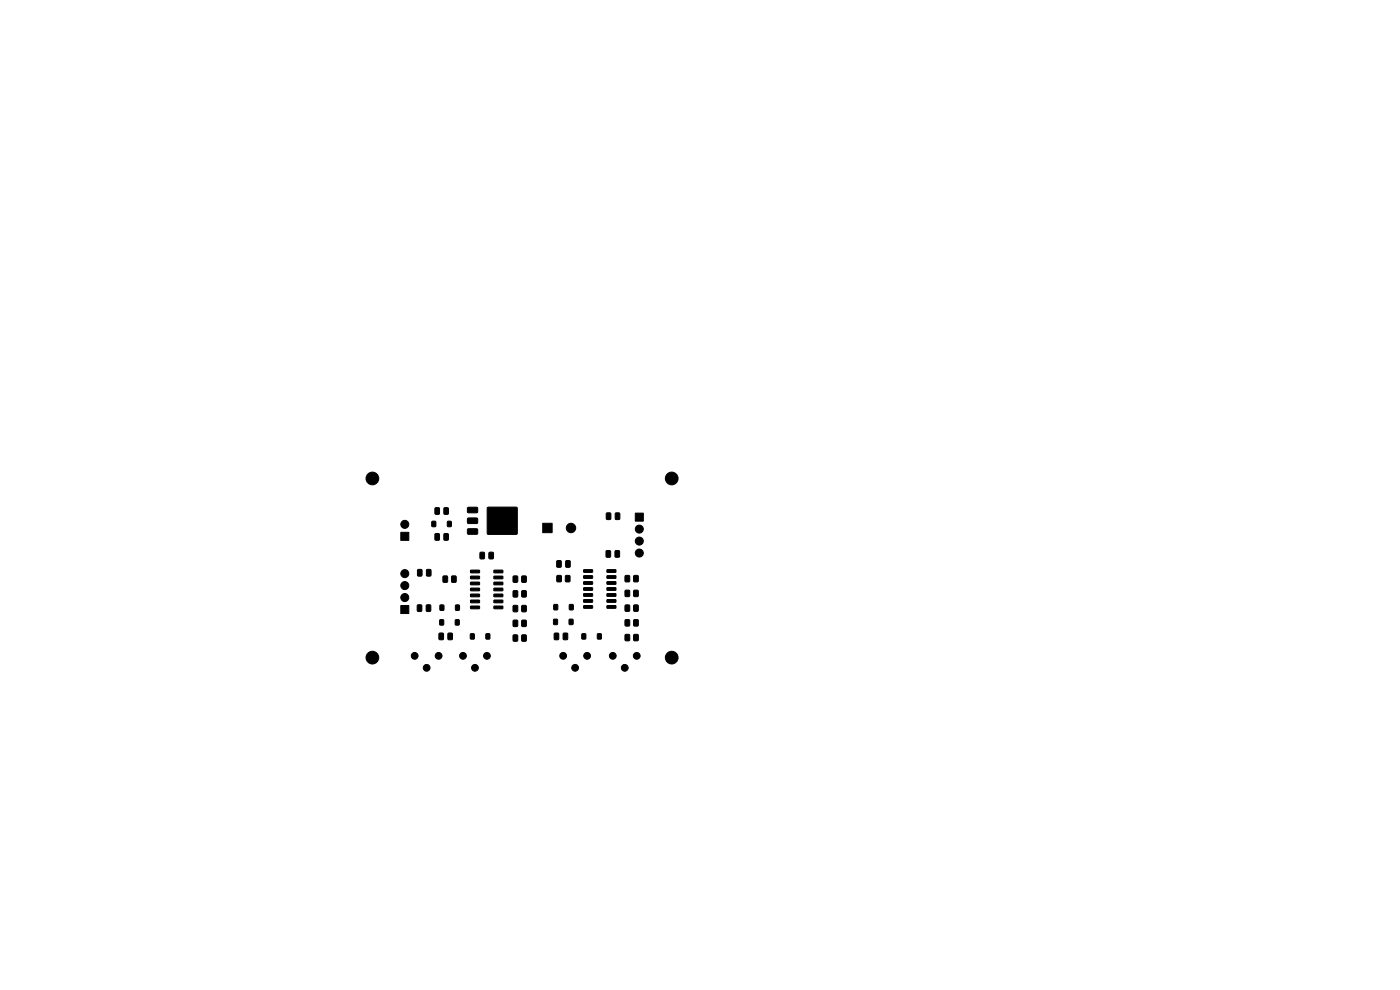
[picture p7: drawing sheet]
<svg xmlns="http://www.w3.org/2000/svg" width="297mm" height="210mm" viewBox="0 0 297 210" stroke-linecap="round" stroke-linejoin="round" font-family="sans-serif">
<g fill="#000" stroke="#000" stroke-width=".21">
<path d="M85 112.9h1.7v1.7h-1.7zM91.6 110.6h.8v1.1h-.8zM92.3 113.2h.7l.2 .1v1.1l-.1 .2h-.6l-.2-.1zM92.3 107.7h.7l.2 .1v1.1l-.1 .2h-.6l-.2-.1zM94.2 113.2h.7l.2 .1v1.1l-.1 .2h-.6l-.2-.1zM94.2 107.7h.7l.2 .1v1.1l-.1 .2h-.6l-.2-.1zM94.9 110.6h.8v1.1h-.8zM99.2 107.7l2-.1 .1 .2v.8l-.2 .2h-1.8l-.2-.3zM99.2 109.9h2l.1 .2v.8l-.2 .2h-1.8l-.2-.3zM99.2 112.2h2l.1 .2v.8l-.2 .2-1.8-.1-.2-.2zM101.9 117.2l.6-.1 .3 .2v1l-.2 .3h-.6l-.2-.2zM103.4 107.6h6.3v5.7h-6.3z"/>
<path d="M103.8 117.2l.6-.1 .3 .2v1l-.2 .3h-.6l-.2-.2zM115.1 111h2v2h-2zM128.6 116.8h.7l.2 .1v1.1l-.1 .2h-.6l-.2-.1zM128.7 108.8h.6l.3 .1v1.1l-.2 .2h-.5l-.3-.1zM130.5 116.8h.7l.2 .1v1.1l-.1 .2h-.6l-.2-.1zM130.6 108.8h.6l.3 .1v1.1l-.2 .2h-.5l-.3-.1zM134.8 108.9h1.7v1.7h-1.7zM85 128.5h1.7v1.7h-1.7zM88.6 128.3h.7l.2 .1v1.1l-.2 .2h-.6l-.2-.1zM88.6 120.8h.7l.2 .1 .1 1.1-.2 .2h-.6l-.2-.1zM90.5 128.3h.7l.2 .1v1.1l-.2 .2h-.6l-.2-.1zM90.5 120.8h.7l.2 .1v1.1l-.1 .2h-.6l-.2-.1z"/>
<path d="M93.4 128.4h.7v1h-.7zM94 122.2h.7l.3 .1v1l-.2 .2-.6 .1-.2-.2zM93.2 134.3h.7l.2 .1v1.1l-.2 .2h-.6l-.2-.1zM93.3 131.5h.8v1.1h-.8zM95.8 122.2h.7l.3 .1v1l-.2 .2-.6 .1-.2-.2zM95.1 134.3h.7l.2 .1v1.1l-.2 .2h-.6l-.2-.1zM96.7 128.4h.7v1h-.7zM96.6 131.5h.8v1.1h-.8zM99.8 134.5h.8v1h-.8zM99.8 121l1.9-.1v.5l-1.8 .1zM99.8 122.2h1.9v.5l-1.8 .1zM99.8 123.5h1.9v.5l-1.8 .1z"/>
<path d="M99.8 124.8h1.9v.4l-1.8 .1zM99.8 126.1l1.9-.1v.5l-1.8 .1zM99.8 127.3h1.9v.5l-1.8 .1zM99.8 128.6h1.9v.5h-1.8zM103.1 134.5h.8v1h-.8zM104.8 128.6h1.8l.1 .5h-1.9zM104.8 127.3h1.8l.1 .5-1.9 .1zM104.8 126.1l1.8-.1 .1 .5-1.9 .1zM104.8 124.8h1.8l.1 .4-1.9 .1zM104.8 123.5h1.8l.1 .5-1.9 .1zM104.8 122.2h1.8l.1 .5-1.9 .1zM104.8 121l1.8-.1 .1 .5-1.9 .1z"/>
<path d="M108.9 128.5l.7-.1 .2 .2v1l-.1 .2h-.6l-.3-.2zM108.9 122.2h.7l.2 .1v1l-.1 .2-.6 .1-.3-.2zM108.9 134.7h.7l.2 .1v1l-.1 .2-.6 .1-.3-.2zM108.9 131.6l.7-.1 .2 .2v1l-.1 .2h-.6l-.3-.1zM108.9 125.3h.7l.2 .1v1l-.1 .3h-.6l-.3-.2zM110.7 128.5l.7-.1 .3 .2v1l-.2 .2h-.6l-.2-.2zM110.7 122.2h.7l.3 .1v1l-.2 .2-.6 .1-.2-.2zM110.7 134.7h.7l.3 .1v1l-.2 .2-.6 .1-.2-.2zM110.7 131.6l.7-.1 .3 .2v1l-.2 .2h-.6l-.2-.1zM110.7 125.3h.7l.3 .1v1l-.2 .3h-.6l-.2-.2zM117.5 128.3h.8v1h-.8zM118.2 122.1h.7l.2 .1v1l-.1 .2-.7 .1-.2-.2z"/>
<path d="M117.5 131.4h.7v1.1h-.7zM117.6 134.3h.7l.2 .1v1.1l-.1 .2h-.6l-.2-.1zM118.2 119l.6-.1 .3 .2v1l-.2 .2-.6 .1-.2-.2zM120 122.1h.7l.2 .1v1l-.1 .2-.6 .1-.3-.2zM119.5 134.3h.7l.2 .1 .1 1.1-.2 .2h-.6l-.2-.1zM120.8 128.3h.8v1h-.8zM120.1 119l.6-.1 .3 .2v1l-.2 .2-.6 .1-.2-.2zM120.8 131.4h.7v1.1h-.7zM123.5 134.5h.7v1h-.7zM123.8 120.9l1.8-.1 .1 .5-1.8 .1zM123.8 122.1h1.8l.1 .5-1.8 .1zM123.8 123.4h1.8l.1 .5-1.8 .1z"/>
<path d="M123.8 124.7h1.8l.1 .4-1.8 .1zM123.8 126l1.8-.1 .1 .5-1.8 .1zM123.8 127.2h1.8l.1 .5-1.8 .1zM123.8 128.5h1.8l.1 .5h-1.8zM126.8 134.5h.7v1h-.7zM128.8 128.5h1.8l.1 .5h-1.9zM128.8 127.2h1.8l.1 .5-1.9 .1zM128.8 126l1.8-.1 .1 .5-1.9 .1zM128.8 124.7h1.8l.1 .4-1.9 .1zM128.8 123.4h1.8l.1 .5-1.9 .1zM128.8 122.1h1.8l.1 .5-1.9 .1zM128.8 120.9l1.8-.1 .1 .5-1.9 .1z"/>
<path d="M132.6 122.1h.7l.3 .1v1l-.2 .2-.6 .1-.2-.2zM132.6 128.4l.7-.1 .3 .2v1l-.2 .2h-.6l-.2-.2zM132.6 131.5l.7-.1 .3 .2v1l-.2 .2h-.6l-.2-.1zM132.6 134.6h.7l.3 .1v1l-.2 .2-.6 .1-.2-.2zM132.6 125.2h.7l.3 .1v1l-.2 .3h-.6l-.2-.2zM134.5 122.1h.7l.2 .1v1l-.1 .2-.6 .1-.3-.2zM134.5 128.4l.7-.1 .2 .2v1l-.1 .2h-.6l-.3-.2zM134.5 131.5l.7-.1 .2 .2v1l-.1 .2h-.6l-.3-.1zM134.5 134.6h.7l.2 .1v1l-.1 .2-.6 .1-.3-.2zM134.5 125.2h.7l.2 .1v1l-.1 .3h-.6l-.3-.2z"/>
<circle cx="79" cy="101.5" r="1.35"/>
<circle cx="85.9" cy="111.2" r=".85"/>
<circle cx="121.1" cy="112" r="1"/>
<circle cx="135.6" cy="114.8" r=".85"/>
<circle cx="135.6" cy="112.2" r=".85"/>
<circle cx="135.6" cy="117.3" r=".85"/>
<circle cx="142.5" cy="101.5" r="1.35"/>
<circle cx="79" cy="139.5" r="1.35"/>
<circle cx="85.9" cy="126.8" r=".85"/>
<circle cx="85.9" cy="121.7" r=".85"/>
<circle cx="85.9" cy="124.2" r=".85"/>
<circle cx="88" cy="139.1" r=".72"/>
<circle cx="93" cy="139.1" r=".72"/>
<circle cx="98.2" cy="139.1" r=".72"/>
<circle cx="103.3" cy="139.1" r=".72"/>
<circle cx="119.5" cy="139.1" r=".72"/>
<circle cx="124.5" cy="139.1" r=".72"/>
<circle cx="130" cy="139.1" r=".72"/>
<circle cx="135.1" cy="139.1" r=".72"/>
<circle cx="142.5" cy="139.5" r="1.35"/>
<circle cx="90.5" cy="141.7" r=".72"/>
<circle cx="100.8" cy="141.7" r=".72"/>
<circle cx="122" cy="141.7" r=".72"/>
<circle cx="132.5" cy="141.7" r=".72"/>
</g>
</svg>
